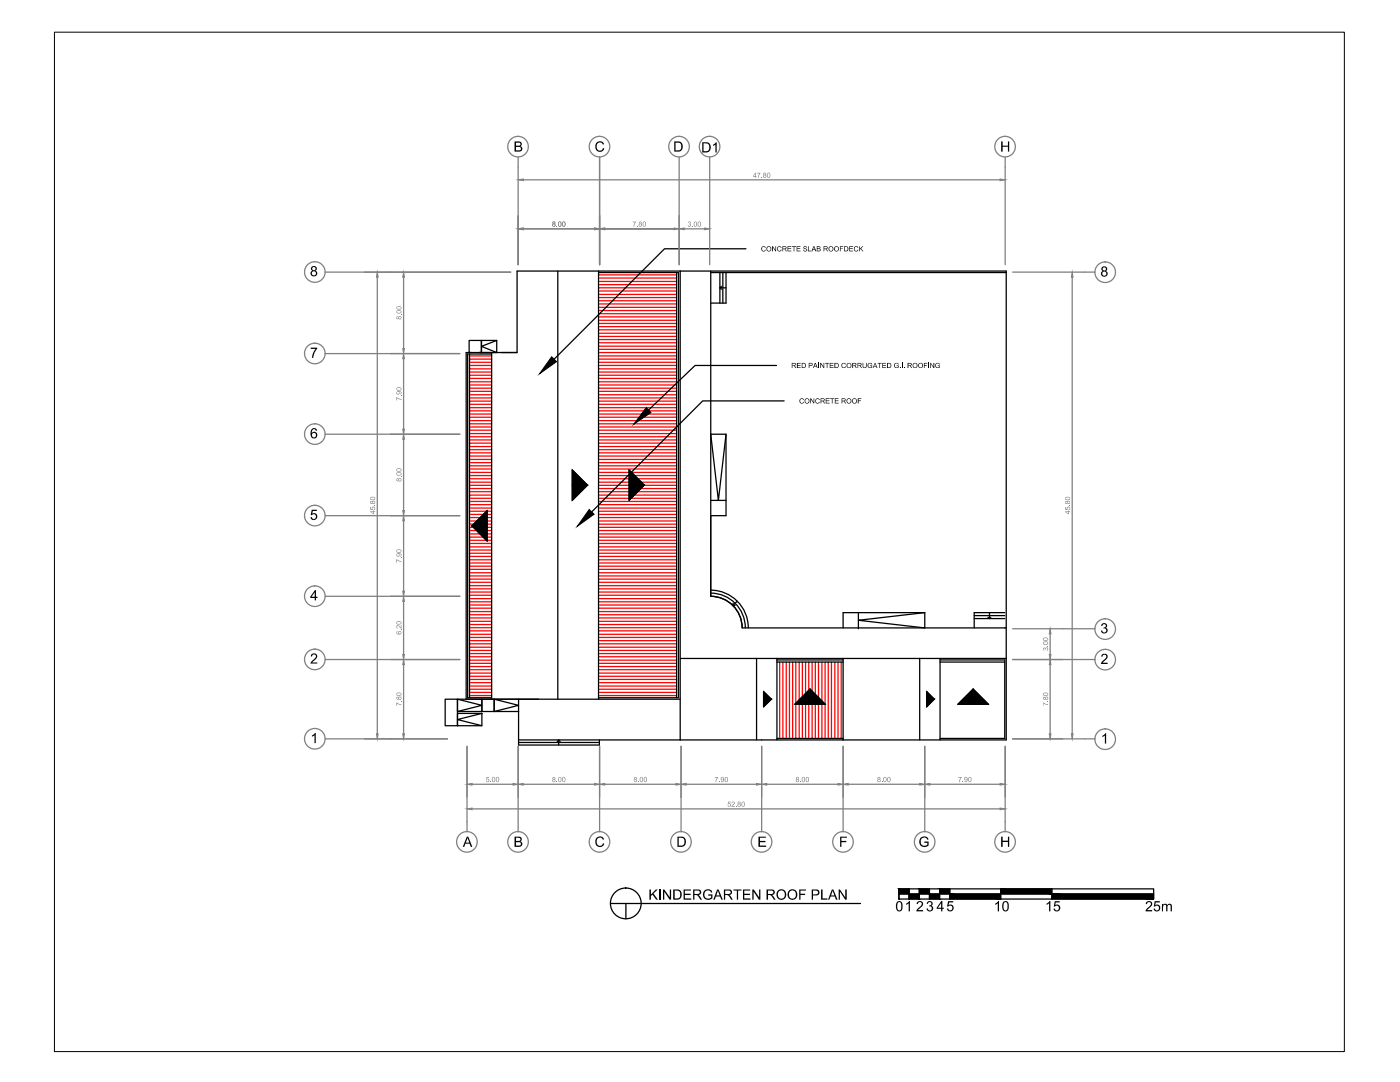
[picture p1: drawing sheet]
<svg xmlns="http://www.w3.org/2000/svg" width="279mm" height="216mm" viewBox="0 0 279 216" stroke-linecap="round" stroke-linejoin="round" font-family="sans-serif">
<!-- layer: WALL -->
<g fill="none" stroke="#000" stroke-width=".25">
<path d="M111.3 54.1v85.4M119.5 54.4h15.9v84.8h-15.9M119.5 54.1v85.4M135 54.4v84.8M135.7 54.1v93.5M141.8 54.1v64.9a6.3 6.3 0 0 1 6.3 6.3h52.7M141.8 54.4h59M143.7 54.4v6.1M143.7 57.4l.3 .3M144 57.1l-.3 .3h1.2M144.3 54.4v6.1M144.9 54.4v6.1h-3.1"/>
<path d="M148.9 49.6h-16.3l-22 22.1M93.7 70.6v68.6M94.1 70.3h-1.1v69.2h42.7M96.1 70.3v-2.4h3v2.4h-5.5v-2.4h2.5v2.4h-.4h7.5v-16.2h97.6v93.5h-32.5M98.1 70.6h-4.8v68.6h4.8M98.1 70.3v69.2M99.1 67.9l-3 1.2 3 1.2M100 70.3h3.2M155 72.9h-16.3l-9.3 8.9M156.5 80h-16.3l-22.1 22.1M114.2 93.8l3 3-3 3.1zM125.5 93.8l3.1 3-3.1 3.1z"/>
<path d="M141.8 86.6h3.1l-1.5 13.3zM141.8 99.9h3.1M144.9 86.6v16.3h-3.1M94.2 104.9l3-3v6.1zM141.8 118.3a6.9 6.9 0 0 1 6.9 7M141.8 117.8a7.5 7.5 0 0 1 7.5 7.5M147.1 120l-.8 .8v-.4M135.7 131.4h65.1M146.3 120.8h.4M151 131.4v16.2M152.4 138l1.6 1.5-1.6 1.5zM155.1 131.7h13.2"/>
<path d="M155.1 132.1h13.2M155.1 131.4v16.2M168.3 131.4v16.2M171.3 123.8l13.3-1.6v3.1zM171.3 122.2v3.3M183.5 131.4v16.2M184.6 122.2h-16.3v3.1M184.9 138l1.6 1.5-1.6 1.5zM187.6 131.7h12.9v15.6h-12.9M187.6 132.1h12.9M187.6 131.4v16.2M194.4 122.8h6.1"/>
<path d="M194.4 123.4h6.1M197.2 123.2l.3 .2M197.5 122.2v1.2l.2-.2M200.5 122.2h-6.1v3.1M103.5 147.6h64.8M103.5 148.2h16.1M103.5 142v6.7h16.1v-1.1M111.2 147.9l.3-.3 .3 .3M111.5 147.6v1.1M155.1 147.3h13.2M158.6 140.5l3.1-3 3 3zM191.2 140.5l3-3 3.1 3z"/>
</g>
<g fill="none" stroke="#f00" stroke-width=".25">
<path d="M119.5 59.4h15.5M119.5 58.7h15.5M119.5 58.1h15.5M119.5 57.4h15.5M119.5 56.8h15.5M119.5 56.2h15.5M119.5 55.5h15.5M119.5 54.8h15.5M93.7 79.4h4.4M93.7 78.8h4.4M93.7 78.1h4.4M93.7 77.5h4.4"/>
<path d="M93.7 76.8h4.4M93.7 76.2h4.4M93.7 75.5h4.4M93.7 74.9h4.4M93.7 74.2h4.4M93.7 73.6h4.4M93.7 72.9h4.4M93.7 72.3h4.4M93.7 71.7h4.4M93.7 71h4.4M119.5 79.4h15.5M119.5 78.8h15.5"/>
<path d="M119.5 78.1h15.5M119.5 77.5h15.5M119.5 76.8h15.5M119.5 76.2h15.5M119.5 75.5h15.5M119.5 74.9h15.5M119.5 74.2h15.5M119.5 73.6h15.5M119.5 72.9h15.5M119.5 72.3h15.5M119.5 71.7h15.5M119.5 71h15.5"/>
<path d="M119.5 70.3h15.5M119.5 69.7h15.5M119.5 69.1h15.5M119.5 68.4h15.5M119.5 67.8h15.5M119.5 67.1h15.5M119.5 66.5h15.5M119.5 65.8h15.5M119.5 65.2h15.5M119.5 64.5h15.5M119.5 63.9h15.5M119.5 63.2h15.5"/>
<path d="M119.5 62.6h15.5M119.5 62h15.5M119.5 61.3h15.5M119.5 60.6h15.5M119.5 60h15.5M93.7 99.4h4.4M93.7 98.8h4.4M93.7 98.1h4.4M93.7 97.5h4.4M93.7 96.8h4.4M93.7 96.2h4.4M93.7 95.5h4.4"/>
<path d="M93.7 94.9h4.4M93.7 94.3h4.4M93.7 93.6h4.4M93.7 92.9h4.4M93.7 92.3h4.4M93.7 91.7h4.4M93.7 91h4.4M93.7 90.4h4.4M93.7 89.7h4.4M93.7 89.1h4.4M93.7 88.4h4.4M93.7 87.8h4.4"/>
<path d="M93.7 87.2h4.4M93.7 86.5h4.4M93.7 85.8h4.4M93.7 85.2h4.4M93.7 84.6h4.4M93.7 83.9h4.4M93.7 83.3h4.4M93.7 82.6h4.4M93.7 82h4.4M93.7 81.4h4.4M93.7 80.7h4.4M93.7 80h4.4"/>
<path d="M119.5 99.4h15.5M119.5 98.8h15.5M119.5 98.1h15.5M119.5 97.5h15.5M119.5 96.8h15.5M119.5 96.2h15.5M119.5 95.5h15.5M119.5 94.9h15.5M119.5 94.3h15.5M119.5 93.6h15.5M119.5 92.9h15.5M119.5 92.3h15.5"/>
<path d="M119.5 91.7h15.5M119.5 91h15.5M119.5 90.4h15.5M119.5 89.7h15.5M119.5 89.1h15.5M119.5 88.4h15.5M119.5 87.8h15.5M119.5 87.2h15.5M119.5 86.5h15.5M119.5 85.8h15.5M119.5 85.2h15.5M119.5 84.6h15.5"/>
<path d="M119.5 83.9h15.5M119.5 83.3h15.5M119.5 82.6h15.5M119.5 82h15.5M119.5 81.4h15.5M119.5 80.7h15.5M119.5 80h15.5M93.7 119.5h4.4M93.7 118.8h4.4M93.7 118.1h4.4M93.7 117.5h4.4M93.7 116.9h4.4"/>
<path d="M93.7 116.2h4.4M93.7 115.6h4.4M93.7 114.9h4.4M93.7 114.3h4.4M93.7 113.6h4.4M93.7 113h4.4M93.7 112.3h4.4M93.7 111.7h4.4M93.7 111h4.4M93.7 110.4h4.4M93.7 109.8h4.4M93.7 109.1h4.4"/>
<path d="M93.7 108.4h4.4M93.7 107.8h4.4M93.7 107.2h4.4M93.7 106.5h4.4M93.7 105.9h4.4M93.7 105.2h4.4M93.7 104.6h4.4M93.7 104h4.4M93.7 103.3h4.4M93.7 102.6h4.4M93.7 102h4.4M93.7 101.4h4.4"/>
<path d="M93.7 100.7h4.4M93.7 100.1h4.4M119.5 119.5h15.5M119.5 118.8h15.5M119.5 118.1h15.5M119.5 117.5h15.5M119.5 116.9h15.5M119.5 116.2h15.5M119.5 115.6h15.5M119.5 114.9h15.5M119.5 114.3h15.5M119.5 113.6h15.5"/>
<path d="M119.5 113h15.5M119.5 112.3h15.5M119.5 111.7h15.5M119.5 111h15.5M119.5 110.4h15.5M119.5 109.8h15.5M119.5 109.1h15.5M119.5 108.4h15.5M119.5 107.8h15.5M119.5 107.2h15.5M119.5 106.5h15.5M119.5 105.9h15.5"/>
<path d="M119.5 105.2h15.5M119.5 104.6h15.5M119.5 104h15.5M119.5 103.3h15.5M119.5 102.6h15.5M119.5 102h15.5M119.5 101.4h15.5M119.5 100.7h15.5M119.5 100.1h15.5M93.7 138.8h4.4M93.7 138.2h4.4M93.7 137.5h4.4"/>
<path d="M93.7 136.9h4.4M93.7 136.2h4.4M93.7 135.6h4.4M93.7 134.9h4.4M93.7 134.3h4.4M93.7 133.6h4.4M93.7 133h4.4M93.7 132.4h4.4M93.7 131.7h4.4M93.7 131h4.4M93.7 130.4h4.4M93.7 129.8h4.4"/>
<path d="M93.7 129.1h4.4M93.7 128.5h4.4M93.7 127.8h4.4M93.7 127.2h4.4M93.7 126.6h4.4M93.7 125.9h4.4M93.7 125.3h4.4M93.7 124.6h4.4M93.7 124h4.4M93.7 123.3h4.4M93.7 122.7h4.4M93.7 122h4.4"/>
<path d="M93.7 121.4h4.4M93.7 120.7h4.4M93.7 120.1h4.4M119.5 138.8h15.5M119.5 138.2h15.5M119.5 137.5h15.5M119.5 136.9h15.5M119.5 136.2h15.5M119.5 135.6h15.5M119.5 134.9h15.5M119.5 134.3h15.5M119.5 133.6h15.5"/>
<path d="M119.5 133h15.5M119.5 132.4h15.5M119.5 131.7h15.5M119.5 131h15.5M119.5 130.4h15.5M119.5 129.8h15.5M119.5 129.1h15.5M119.5 128.5h15.5M119.5 127.8h15.5M119.5 127.2h15.5M119.5 126.6h15.5M119.5 125.9h15.5"/>
<path d="M119.5 125.3h15.5M119.5 124.6h15.5M119.5 124h15.5M119.5 123.3h15.5M119.5 122.7h15.5M119.5 122h15.5M119.5 121.4h15.5M119.5 120.7h15.5M119.5 120.1h15.5M155.6 132.1v15.2M156.2 132.1v15.2M156.9 132.1v15.2"/>
<path d="M157.6 132.1v15.2M158.2 132.1v15.2M158.8 132.1v15.2M159.5 132.1v15.2M160.1 132.1v15.2M160.8 132.1v15.2M161.4 132.1v15.2M162.1 132.1v15.2M162.7 132.1v15.2M163.4 132.1v15.2M164 132.1v15.2M164.7 132.1v15.2"/>
<path d="M165.3 132.1v15.2M165.9 132.1v15.2M166.6 132.1v15.2M167.2 132.1v15.2M167.9 132.1v15.2"/>
</g>
<!-- layer: 0 -->
<path d="M88.8 139.5h2.5v5.3h-2.5zM91.3 139.5h4.9v2.5h-4.9zM91.3 139.5l4.9 1.2-4.9 1.3M96.2 139.5h2.4v2.5h-2.4zM98.6 139.5h4.9v2.5h-4.9zM98.6 139.5l4.9 1.2-4.9 1.3M91.3 142.4h4.9v2.4h-4.9zM96.2 142.4l-4.9 1.2 4.9 1.2" fill="none" stroke="#000" stroke-width=".25"/>
<!-- layer: WALL -->
<g fill="#000" stroke="#000" stroke-width=".2">
<path d="M110.1 71.2l1 1-3.4 2.4zM129 81.3l.9 1-3.4 2.4zM117.6 101.7l1 .9-3.4 2.4zM158.6 140.5l3.1-3 3 3zM191.2 140.5l3-3 3.1 3z"/>
<path d="M114.2 93.8v3h3zM114.2 96.8h3l-3 3.1z"/>
<path d="M125.5 93.8v3h3.1zM125.5 96.8h3.1l-3.1 3.1z"/>
<path d="M94.2 104.9h3v-3zM94.2 104.9h3v3.1z"/>
<path d="M152.4 138v1.5h1.6zM152.4 139.5h1.6l-1.6 1.5z"/>
<path d="M184.9 138v1.5h1.6zM184.9 139.5h1.6l-1.6 1.5z"/>
</g>
<g fill="#000">
<path d="M152.1 49.2l.5-.1 .2 .3-.1 .1a.37 .37 0 0 0-.5-.1 .37 .37 0 0 0-.1 .5 .37 .37 0 0 0 .5 .1l.1-.2 .2 .1-.4 .3-.5-.2-.1-.5zM154.1 49.1h.1l.6 .8v-.8h.1v1.1l-.7-.9v.9h-.1zM155.1 49.3l.5-.2a.22 .22 0 0 1 .3 .1 .22 .22 0 0 1 0 .3l-.2-.2-.4 .1-.1 .4 .2 .2a.25 .25 0 0 0 .3 .1 .25 .25 0 0 0 .1-.2l.1-.1a.26 .26 0 0 1-.1 .3 .26 .26 0 0 1-.3 .1l-.4-.3zM157.2 49.1h.7v.2h-.6v.3h.6v.1h-.6v.3h.6v.2h-.7zM158.1 49.1h.8v.2h-.4v.9h-.1v-.9h-.3zM159 49.1h.8v.2h-.7v.3h.6v.1h-.6v.3h.7v.2h-.8zM160.4 49.2l.5-.1 .2 .3-.2-.1a.2 .2 0 0 0-.2-.1 .2 .2 0 0 0-.2 .2 .2 .2 0 0 0 .2 .2h.2a.35 .35 0 0 1 0 .6 .35 .35 0 0 1-.5-.1l-.1-.2 .1-.1 .2 .2a.2 .2 0 0 0 .3 0 .2 .2 0 0 0-.2-.3 .29 .29 0 0 1-.3-.1 .29 .29 0 0 1 0-.4zM161.3 49.1h.1v.9h.5v.2h-.6zM167.6 49.1h.7v.2h-.5v.3h.4l-.4 .1v.5h-.2zM169.5 49.1h.8v.2h-.7v.3h.6v.1h-.6v.3h.7v.2h-.8zM170.5 49.2l.6-.1 .2 .2-.2 .2a.36 .36 0 0 0-.5 0 .36 .36 0 0 0 .2 .5l.2 .1 .2-.3 .1 .1-.2 .3h-.5l-.2-.3zM171.5 49.1h.1v.5l.5-.5h.2l-.4 .5 .4 .6h-.2l-.3-.6-.2 .2v.4h-.1z"/>
<path d="M159 72.4h.8v.1h-.6v.3h.6v.2h-.6v.3h.6v.1h-.8zM163.4 72.4h.1v1h-.1zM163.7 72.4h.2l.5 .8v-.8h.1v1l-.7-.8v.8h-.1zM164.7 72.4h.8v.1h-.4v.9h-.1v-.9h-.3zM165.6 72.4h.8v.1h-.7v.3h.6v.2h-.6v.3h.7v.1h-.8zM168 72.6l.2-.2 .5 .1 .1 .2-.5-.2-.3 .3 .1 .4 .2 .1 .5-.2-.1 .3h-.5l-.2-.1zM172.2 72.4h.1v.7a.28 .28 0 0 0 .3 .3 .28 .28 0 0 0 .2-.4v-.6h.2l-.1 .9-.6 .1-.1-.2zM173.2 72.6l.2-.2h.4l.3 .3h-.2a.36 .36 0 0 0-.6 .2 .36 .36 0 0 0 .5 .4l.1-.2h-.3v-.2h.5v.4l-.2 .1h-.4l-.3-.1zM175.2 72.4h.8v.1h-.4v.9h-.1v-.9h-.3zM176.1 72.4h.7v.1h-.6v.3h.6v.2h-.6v.3h.7v.1h-.8zM178.5 72.6l.2-.2 .5 .1 .2 .2-.6-.2-.2 .1-.1 .4 .2 .3h.3h.2v-.2h-.3v-.2h.5v.4l-.2 .1h-.6l-.2-.3zM179.6 73.3l.1 .1z"/>
<path d="M180 72.4h.1v1h-.1zM180.4 73.3h.1v.1h-.1zM184.4 72.4h.7v.1h-.6v.3h.5v.2h-.5v.4h-.1zM185.3 72.4h.1v1h-.1zM185.7 72.4l.6 .8v-.8h.2v1h-.2l-.5-.8v.8h-.1zM186.7 72.6l.4-.2a.23 .23 0 0 1 .3 .1 .23 .23 0 0 1 0 .3l-.2-.3-.4 .1v.4l.2 .3 .4-.1v-.1h-.3v-.2h.5l-.1 .4-.6 .1-.3-.3zM159.7 79.6l.5-.1 .2 .2-.1 .1a.3 .3 0 0 0-.4-.2 .3 .3 0 0 0-.2 .4 .3 .3 0 0 0 .2 .4 .3 .3 0 0 0 .4-.2l.1 .1-.2 .2-.5-.1-.2-.3zM161.7 79.5h.2l.5 .8v-.8h.1v1l-.7-.8v.8h-.1zM162.8 79.7l.2-.2h.4l.2 .3h-.2v-.2a.39 .39 0 0 0-.6 .4 .39 .39 0 0 0 .6 .2h.2l-.2 .3h-.5l-.2-.3zM164.8 79.5h.8v.1h-.7v.3h.6v.1h-.6v.4h.7v.1h-.8zM165.7 79.5h.8v.1h-.4v.9h-.1v-.9h-.3zM166.6 79.5h.7v.1h-.6v.3h.6v.1h-.6v.4h.7v.1h-.8z"/>
<path d="M171.2 79.5h.7v.1h-.5v.3h.4v.1h-.4v.5h-.2z"/>
<path d="M152.9 49.7a.55 .55 0 0 1 1.1 0 .55 .55 0 0 1-1.1 0zM153.3 49.3l-.2 .2v.4l.2 .2h.3l.2-.2v-.4l-.2-.2z"/>
<path d="M156.2 49.1h.4a.28 .28 0 0 1 .4 .3 .28 .28 0 0 1-.3 .3l.3 .5h-.1l-.3-.5h-.3v.5h-.1zM156.3 49.3v.3h.3a.18 .18 0 0 0 .2-.1 .18 .18 0 0 0-.2-.2z"/>
<path d="M162.3 49.1h.2l.4 1.1h-.1l-.2-.3h-.4l-.1 .3h-.1zM162.4 49.3l-.2 .4h.4z"/>
<path d="M163 49.1h.4a.28 .28 0 0 1 .3 .2 .28 .28 0 0 1-.1 .3h.1a.3 .3 0 0 1 0 .4 .3 .3 0 0 1-.3 .2h-.4zM163.1 49.3v.3h.3a.17 .17 0 0 0 .2-.2 .17 .17 0 0 0-.2-.1zM163.1 49.7v.3h.3a.18 .18 0 0 0 .2-.1 .18 .18 0 0 0-.2-.2z"/>
<path d="M164.4 49.1h.4a.28 .28 0 0 1 .4 .3 .28 .28 0 0 1-.3 .3l.4 .5h-.2l-.3-.5h-.3v.5h-.1zM164.5 49.3v.3h.3a.18 .18 0 0 0 .2-.1 .18 .18 0 0 0-.2-.2z"/>
<path d="M165.3 49.6a.55 .55 0 0 1 1.1 0 .55 .55 0 0 1-1.1 0zM165.5 49.7a.4 .4 0 0 0 .8 0 .4 .4 0 0 0-.8 0z"/>
<path d="M166.4 49.7a.55 .55 0 0 1 1.1 0 .55 .55 0 0 1-1.1 0zM166.6 49.6a.4 .4 0 0 0 .8 0 .4 .4 0 0 0-.8 0z"/>
<path d="M168.5 49.1h.4l.3 .2 .1 .5-.1 .3-.7 .1zM168.6 49.3v.7h.3a.39 .39 0 0 0 .3-.4 .39 .39 0 0 0-.4-.3z"/>
<path d="M158 72.4h.6a.28 .28 0 0 1 .2 .3 .28 .28 0 0 1-.2 .3l.3 .4h-.2l-.3-.4h-.3v.4h-.1zM158.1 72.5v.4h.3a.18 .18 0 0 0 .3-.2 .18 .18 0 0 0-.2-.2z"/>
<path d="M160 72.4h.6l.2 .2 .1 .4-.3 .4h-.6zM160.1 72.5v.8h.2a.38 .38 0 0 0 .4-.4 .38 .38 0 0 0-.4-.4z"/>
<path d="M161.4 72.4h.6l.2 .3-.2 .3h-.5v.4h-.1zM161.5 72.5v.4h.3a.17 .17 0 0 0 .2-.2 .17 .17 0 0 0-.2-.2z"/>
<path d="M162.6 72.4h.2l.4 1-.3-.3h-.4l-.3 .3zM162.7 72.5l-.2 .5h.4z"/>
<path d="M166.5 72.4l.8 .1 .1 .6-.2 .3h-.7zM166.7 72.5v.8h.2a.38 .38 0 0 0 .3-.4 .38 .38 0 0 0-.3-.4z"/>
<path d="M168.9 72.9a.55 .55 0 0 1 1.1 0 .55 .55 0 0 1-1.1 0zM169.1 72.9a.4 .4 0 0 0 .8 0 .4 .4 0 0 0-.8 0z"/>
<path d="M170.1 72.4h.5a.28 .28 0 0 1 .3 .3 .28 .28 0 0 1-.3 .3l.4 .4h-.2l-.3-.4h-.2v.4h-.2zM170.3 72.5v.4h.2a.18 .18 0 0 0 .3-.2 .18 .18 0 0 0-.3-.2z"/>
<path d="M171.1 72.4h.5a.28 .28 0 0 1 .3 .2 .28 .28 0 0 1-.3 .4l.4 .4h-.1l-.4-.4h-.2v.4h-.2zM171.3 72.5v.4h.3a.18 .18 0 0 0 .2-.2 .18 .18 0 0 0-.2-.2z"/>
<path d="M174.6 72.4h.1l.4 1h-.2v-.3h-.5l-.2 .3zM174.6 72.5l-.2 .5h.4z"/>
<path d="M177 72.4l.8 .1 .1 .6-.2 .3h-.7zM177.2 72.5v.8h.5v-.3a.32 .32 0 0 0-.3-.5z"/>
<path d="M181.1 72.4h.5a.28 .28 0 0 1 .4 .3 .28 .28 0 0 1-.3 .3l.4 .4h-.2l-.4-.4h-.2v.4h-.2zM181.3 72.5v.4h.3a.18 .18 0 0 0 .2-.2 .18 .18 0 0 0-.2-.2z"/>
<path d="M182.1 72.9a.5 .5 0 0 1 1 0 .5 .5 0 0 1-1 0zM182.3 72.9a.39 .39 0 0 0 .7 0 .39 .39 0 0 0-.7 0z"/>
<path d="M183.2 72.9a.55 .55 0 0 1 1.1 0 .55 .55 0 0 1-1.1 0zM183.5 72.6l-.1 .6 .2 .1h.3l.2-.2-.1-.5-.2-.1z"/>
<path d="M160.6 80a.52 .52 0 0 1 1 0 .52 .52 0 0 1-1 0zM160.7 80a.4 .4 0 0 0 .8 0 .4 .4 0 0 0-.8 0z"/>
<path d="M163.8 79.5h.6a.26 .26 0 0 1 .2 .3 .26 .26 0 0 1-.3 .2l.4 .5h-.2l-.3-.4h-.3v.4h-.1zM163.9 79.6v.4h.3a.18 .18 0 0 0 .2-.2 .18 .18 0 0 0-.2-.2z"/>
<path d="M168 79.5h.4a.28 .28 0 0 1 .4 .2 .28 .28 0 0 1-.3 .3l.4 .5h-.2l-.3-.4h-.3v.4h-.1zM168.1 79.6v.4h.3a.18 .18 0 0 0 .2-.2 .18 .18 0 0 0-.2-.2z"/>
<path d="M168.9 80a.55 .55 0 0 1 1.1 0 .55 .55 0 0 1-1.1 0zM169.1 80a.38 .38 0 0 0 .7 0 .38 .38 0 0 0-.7 0z"/>
<path d="M170 80a.55 .55 0 0 1 1.1 0 .55 .55 0 0 1-1.1 0zM170.2 80a.38 .38 0 0 0 .7 0 .38 .38 0 0 0-.7 0z"/>
</g>
<!-- layer: DIM -->
<path d="M120.7 45.7h13.8M135.5 43.1v9.7M136.6 45.7h4M141.6 43.1v9.7" fill="none" stroke="#808080" stroke-width=".25"/>
<g fill="#808080" stroke="#808080" stroke-width=".2">
<path d="M134.5 45.5l1 .2-1 .1z"/>
<path d="M135.5 45.7l1.1-.2v.3z"/>
<path d="M140.6 45.5l1 .2-1 .1z"/>
</g>
<g fill="#808080">
<path d="M137.3 44.3l.4-.1a.28 .28 0 0 1 .2 .2 .28 .28 0 0 1-.2 .3l.2 .1a.31 .31 0 0 1-.2 .4 .31 .31 0 0 1-.4-.3h.1a.21 .21 0 0 0 .3 .2 .21 .21 0 0 0 .1-.3 .21 .21 0 0 0-.3-.1 .22 .22 0 0 0 .2-.1 .22 .22 0 0 0-.1-.3l-.3 .2z"/>
<path d="M138.1 45.1h.1v.1h-.1z"/>
<path d="M138.5 44.4a.44 .44 0 0 1 .6 0 .44 .44 0 0 1 0 .6l-.2 .2-.4-.1zM138.7 44.3l-.1 .3a.25 .25 0 0 0 0 .4 .25 .25 0 0 0 .4-.1v-.1a.3 .3 0 0 0 0-.4 .3 .3 0 0 0-.3-.1z"/>
<path d="M139.3 44.3l.3-.1 .3 .2v.5l-.2 .3a.48 .48 0 0 1-.5-.3 .48 .48 0 0 1 .1-.5zM139.5 44.3l-.2 .4a.23 .23 0 0 0 .1 .3 .23 .23 0 0 0 .3-.1l.1-.4z"/>
</g>
<path d="M78 54.3h23.9M80.5 55.3v14.2M78 70.6h13.8" fill="none" stroke="#808080" stroke-width=".25"/>
<g fill="#808080" stroke="#808080" stroke-width=".2">
<path d="M80.5 54.3l.2 1h-.3z"/>
<path d="M80.4 69.5h.3l-.2 1.1z"/>
</g>
<g fill="#808080">
<path d="M80 62.7h.1v.2h-.1z"/>
<path d="M79.1 63.2l.3-.1 .2 .2 .3-.2 .2 .2v.2a.26 .26 0 0 1-.3 .2 .26 .26 0 0 1-.2-.2l-.1 .1a.27 .27 0 0 1-.4 0 .27 .27 0 0 1 0-.4zM79.2 63.4a.17 .17 0 0 0 .3 0 .17 .17 0 0 0-.3 0zM79.6 63.4a.21 .21 0 0 0 .4 0 .21 .21 0 0 0-.4 0z"/>
<path d="M79.1 62l.7-.1a.34 .34 0 0 1 .3 .4 .34 .34 0 0 1-.5 .3l-.2-.1a.29 .29 0 0 1-.3-.2 .29 .29 0 0 1 0-.3zM79.2 62.1a.35 .35 0 0 0 .2 .3 .35 .35 0 0 0 .4 0 .2 .2 0 0 0 .2-.2 .2 .2 0 0 0-.3-.2z"/>
<path d="M79.1 61.3l.2-.2h.6l.2 .1v.3l-.2 .3h-.6l-.2-.2zM79.3 61.2a.3 .3 0 0 0 .1 .4 .3 .3 0 0 0 .4 0 .24 .24 0 0 0 .1-.3 .24 .24 0 0 0-.4-.1z"/>
</g>
<path d="M78 70.6h13.8M80.5 71.6v14M78 86.6h13.8" fill="none" stroke="#808080" stroke-width=".25"/>
<g fill="#808080" stroke="#808080" stroke-width=".2">
<path d="M80.4 85.6h.3l-.2 1z"/>
<path d="M80.5 70.6l.2 1h-.3z"/>
</g>
<g fill="#808080">
<path d="M79.1 79.2l1 .4v.2l-.5-.1-.4-.3v.5h-.1z"/>
<path d="M80 78.9h.1v.2h-.1z"/>
<path d="M79.1 78.3l.3-.3 .5 .1 .2 .2a.28 .28 0 0 1 0 .3 .28 .28 0 0 1-.2 .1l.1-.3-.3-.2a.33 .33 0 0 1-.3 .5 .33 .33 0 0 1-.3-.4zM79.2 78.4a.2 .2 0 0 0 .4 0 .2 .2 0 0 0-.4 0z"/>
<path d="M79.1 77.5l.3-.2h.5a.38 .38 0 0 1 .1 .6 .38 .38 0 0 1-.6 0 .33 .33 0 0 1-.3-.4zM79.3 77.5a.3 .3 0 0 0 .1 .3 .3 .3 0 0 0 .3 0 .24 .24 0 0 0 .3-.3 .24 .24 0 0 0-.4-.1z"/>
</g>
<path d="M78 86.6h13.8M80.5 87.7v14.2M78 102.9h13.8" fill="none" stroke="#808080" stroke-width=".25"/>
<g fill="#808080" stroke="#808080" stroke-width=".2">
<path d="M80.5 86.6l.2 1.1h-.3z"/>
<path d="M80.4 101.9h.3l-.2 1z"/>
</g>
<g fill="#808080">
<path d="M80 95.1h.1v.1h-.1z"/>
<path d="M79.1 95.6l.3-.2 .2 .2 .3-.2 .2 .2v.3a.26 .26 0 0 1-.3 .2 .26 .26 0 0 1-.2-.2h-.1a.27 .27 0 0 1-.4 .1 .27 .27 0 0 1 0-.4zM79.2 95.7a.17 .17 0 0 0 .3 0 .17 .17 0 0 0-.3 0zM79.6 95.7a.21 .21 0 0 0 .4 0 .21 .21 0 0 0-.4 0z"/>
<path d="M79.1 94.3h.7a.34 .34 0 0 1 .3 .4 .34 .34 0 0 1-.5 .2h-.2a.29 .29 0 0 1-.3-.2 .29 .29 0 0 1 0-.4zM79.2 94.4a.35 .35 0 0 0 .2 .4 .35 .35 0 0 0 .4 0 .2 .2 0 0 0 .2-.3 .2 .2 0 0 0-.3-.1z"/>
<path d="M79.1 93.6l.3-.1h.5l.2 .1v.3l-.2 .2h-.6l-.2-.2zM79.3 93.6a.3 .3 0 0 0 .1 .4 .3 .3 0 0 0 .4 0 .24 .24 0 0 0 .1-.4 .24 .24 0 0 0-.4 0z"/>
</g>
<path d="M78 102.9h13.8M78 119h13.8M80.5 103.9v14.1" fill="none" stroke="#808080" stroke-width=".25"/>
<g fill="#808080" stroke="#808080" stroke-width=".2">
<path d="M80.5 102.9l.2 1h-.3z"/>
<path d="M80.4 118h.3l-.2 1z"/>
</g>
<g fill="#808080">
<path d="M79.1 111.6l1 .4v.1l-.5-.1-.4-.3v.6h-.1z"/>
<path d="M80 111.2h.1v.2h-.1z"/>
<path d="M79.1 110.6l.3-.2h.5l.2 .2a.28 .28 0 0 1 0 .3 .28 .28 0 0 1-.2 .2l.1-.4-.3-.1a.33 .33 0 0 1-.3 .5 .33 .33 0 0 1-.3-.5zM79.2 110.8a.2 .2 0 0 0 .4 0 .2 .2 0 0 0-.4 0z"/>
<path d="M79.1 109.8l.3-.2 .5 .1a.38 .38 0 0 1 .1 .5 .38 .38 0 0 1-.6 .1 .33 .33 0 0 1-.3-.5zM79.3 109.8a.3 .3 0 0 0 .1 .4 .3 .3 0 0 0 .3-.1 .24 .24 0 0 0 .3-.3 .24 .24 0 0 0-.4 0z"/>
</g>
<path d="M78 119h13.8M78 131.6h13.8M80.5 120v10.6" fill="none" stroke="#808080" stroke-width=".25"/>
<g fill="#808080" stroke="#808080" stroke-width=".2">
<path d="M80.4 130.6h.3l-.2 1z"/>
<path d="M80.5 119l.2 1h-.3z"/>
</g>
<g fill="#808080">
<path d="M80 125.6h.1v.1h-.1z"/>
<path d="M79.1 124.8l.3-.1 .6 .6v-.6h.1v.7l-.5-.4a.22 .22 0 0 0-.3-.1 .22 .22 0 0 0-.1 .3l.2 .2a.34 .34 0 0 1-.3-.6z"/>
<path d="M79.1 126.1l.2-.2 .1 .2a.24 .24 0 0 0-.2 .3 .24 .24 0 0 0 .4 .1 .33 .33 0 0 1 .1-.5 .33 .33 0 0 1 .5 .3 .33 .33 0 0 1-.5 .3h-.3a.34 .34 0 0 1-.3-.5zM79.6 126.2a.21 .21 0 0 0 .4 0 .21 .21 0 0 0-.4 0z"/>
<path d="M79.1 124.1l.4-.2 .4 .1a.37 .37 0 0 1 .1 .6 .37 .37 0 0 1-.5 0h-.1a.29 .29 0 0 1-.3-.2 .29 .29 0 0 1 0-.3zM79.2 124.1a.36 .36 0 0 0 .2 .4 .36 .36 0 0 0 .5-.1 .2 .2 0 0 0 .1-.2 .2 .2 0 0 0-.3-.1z"/>
</g>
<path d="M78 131.6h13.8M80.5 132.6v13.8M78 147.4h11.3" fill="none" stroke="#808080" stroke-width=".25"/>
<g fill="#808080" stroke="#808080" stroke-width=".2">
<path d="M80.4 146.4h.3l-.2 1z"/>
<path d="M80.5 131.6l.2 1h-.3z"/>
</g>
<g fill="#808080">
<path d="M79.1 140.2l1 .4v.1l-.5-.1-.4-.3v.5h-.1z"/>
<path d="M80 139.9h.1v.1h-.1z"/>
<path d="M79.2 139.1l.4 .1 .2-.2 .3 .1a.33 .33 0 0 1-.1 .5 .33 .33 0 0 1-.5-.1 .28 .28 0 0 1-.4 0 .28 .28 0 0 1 .1-.4zM79.2 139.3a.17 .17 0 0 0 .3 0 .17 .17 0 0 0-.3 0zM79.6 139.3a.21 .21 0 0 0 .4 0 .21 .21 0 0 0-.4 0z"/>
<path d="M79.1 138.4l.3-.2h.4a.37 .37 0 0 1 .3 .5 .37 .37 0 0 1-.6 .2v-.1a.32 .32 0 0 1-.4-.1 .32 .32 0 0 1 0-.3zM79.2 138.4a.31 .31 0 0 0 .2 .4 .31 .31 0 0 0 .3-.1 .22 .22 0 0 0 .3-.2 .22 .22 0 0 0-.3-.2z"/>
</g>
<path d="M93.2 148.9v10.1M94.2 156.5h8.2M103.4 148.9v10.1" fill="none" stroke="#808080" stroke-width=".25"/>
<g fill="#808080" stroke="#808080" stroke-width=".2">
<path d="M93.2 156.5l1-.2v.4z"/>
<path d="M102.4 156.3l1 .2-1 .2z"/>
</g>
<g fill="#808080">
<path d="M97.1 155.1h.5v.1h-.4l-.1 .2a.35 .35 0 0 1 .5 .2 .35 .35 0 0 1-.2 .5 .35 .35 0 0 1-.4-.3h.1a.21 .21 0 0 0 .4 .1 .21 .21 0 0 0 0-.4 .21 .21 0 0 0-.4 .1h-.1z"/>
<path d="M97.9 155.9h.1v.2h-.1z"/>
<path d="M98.2 155.1h.2a.41 .41 0 0 1 .4 .1 .41 .41 0 0 1 0 .4l-.1 .4h-.4l-.1-.3zM98.4 155.1l-.1 .5a.25 .25 0 0 0 .1 .3 .25 .25 0 0 0 .3 0v-.6z"/>
<path d="M99 155.1l.3-.1 .3 .1v.7a.36 .36 0 0 1-.5 .2 .36 .36 0 0 1-.1-.5zM99.2 155.1l-.1 .5a.25 .25 0 0 0 .2 .3 .25 .25 0 0 0 .2-.3v-.4z"/>
</g>
<path d="M103.4 148.9v10.1M104.4 156.5h14.2M119.7 148.9v10.1" fill="none" stroke="#808080" stroke-width=".25"/>
<g fill="#808080" stroke="#808080" stroke-width=".2">
<path d="M103.4 156.5l1-.2v.4z"/>
<path d="M118.6 156.3l1.1 .2-1.1 .2z"/>
</g>
<g fill="#808080">
<path d="M111.1 155.9h.1v.2h-.1z"/>
<path d="M110.3 155.1h.1a.27 .27 0 0 1 .4 .1 .27 .27 0 0 1-.1 .3l.1 .1a.31 .31 0 0 1-.1 .4 .31 .31 0 0 1-.4-.1 .31 .31 0 0 1 .1-.4zM110.4 155.3a.17 .17 0 0 0 .3 0 .17 .17 0 0 0-.3 0zM110.3 155.8a.25 .25 0 0 0 .5 0 .25 .25 0 0 0-.5 0z"/>
<path d="M111.4 155.2h.1a.38 .38 0 0 1 .5 0 .38 .38 0 0 1 0 .5 .36 .36 0 0 1-.5 .3 .36 .36 0 0 1-.1-.6zM111.6 155.1l-.1 .5a.23 .23 0 0 0 .1 .2 .23 .23 0 0 0 .2 .1l.1-.3a.34 .34 0 0 0-.3-.5z"/>
<path d="M112.3 155.1h.1a.41 .41 0 0 1 .4 .1 .41 .41 0 0 1 0 .4l-.1 .4h-.4l-.1-.3zM112.4 155.1l-.1 .6a.22 .22 0 0 0 .3 .2 .22 .22 0 0 0 .1-.3v-.4z"/>
</g>
<path d="M119.7 148.9v10.1M120.7 156.5h14.2M135.9 148.9v10.1" fill="none" stroke="#808080" stroke-width=".25"/>
<g fill="#808080" stroke="#808080" stroke-width=".2">
<path d="M119.7 156.5l1-.2v.4z"/>
<path d="M134.9 156.3l1 .2-1 .2z"/>
</g>
<g fill="#808080">
<path d="M127.3 155.9h.2v.2h-.2z"/>
<path d="M126.5 155.2l.2-.1a.27 .27 0 0 1 .4 0 .27 .27 0 0 1-.2 .4l.1 .1a.3 .3 0 0 1 0 .4 .3 .3 0 0 1-.4 0 .3 .3 0 0 1 .1-.5zM126.6 155.3a.2 .2 0 0 0 .4 0 .2 .2 0 0 0-.4 0zM126.6 155.8a.22 .22 0 0 0 .4 0 .22 .22 0 0 0-.4 0z"/>
<path d="M127.7 155.1l.3-.1 .3 .1v.7a.36 .36 0 0 1-.5 .2 .36 .36 0 0 1-.1-.5zM127.9 155.1l-.1 .5a.21 .21 0 0 0 .1 .3 .21 .21 0 0 0 .3-.2v-.1a.29 .29 0 0 0 0-.3 .29 .29 0 0 0-.3-.2z"/>
<path d="M128.5 155.2h.1a.38 .38 0 0 1 .5 0 .38 .38 0 0 1 0 .5 .36 .36 0 0 1-.5 .3 .36 .36 0 0 1-.1-.6zM128.7 155.1l-.1 .5a.23 .23 0 0 0 0 .2 .23 .23 0 0 0 .3 .1l.1-.3a.34 .34 0 0 0-.3-.5z"/>
</g>
<path d="M135.9 148.9v10.1M136.9 156.5h14.1M152 148.9v10.1" fill="none" stroke="#808080" stroke-width=".25"/>
<g fill="#808080" stroke="#808080" stroke-width=".2">
<path d="M135.9 156.5l1-.2v.4z"/>
<path d="M151 156.3l1 .2-1 .2z"/>
</g>
<g fill="#808080">
<path d="M142.6 155.1h.7l-.4 1h-.1v-.3l.4-.6h-.6z"/>
<path d="M143.5 155.9h.2v.2h-.2z"/>
<path d="M143.9 155.1h.4l.2 .3-.2 .6h-.3l-.2-.1 .2-.1a.2 .2 0 0 0 .2 .1 .2 .2 0 0 0 .1-.2l.1-.1a.33 .33 0 0 1-.5 0 .33 .33 0 0 1 0-.5zM143.9 155.4a.2 .2 0 0 0 .4 0 .2 .2 0 0 0-.4 0z"/>
<path d="M144.7 155.1l.3-.1 .2 .2 .1 .6-.2 .3-.5-.2zM144.9 155.1l-.1 .5a.22 .22 0 0 0 0 .3 .22 .22 0 0 0 .3 0v-.3a.34 .34 0 0 0-.2-.5z"/>
</g>
<path d="M152 148.9v10.1M153 156.5h14.2M168.3 148.9v10.1" fill="none" stroke="#808080" stroke-width=".25"/>
<g fill="#808080" stroke="#808080" stroke-width=".2">
<path d="M152 156.5l1-.2v.4z"/>
<path d="M167.2 156.3l1.1 .2-1.1 .2z"/>
</g>
<g fill="#808080">
<path d="M159.7 155.9h.1v.2h-.1z"/>
<path d="M158.9 155.1l.3-.1 .3 .2-.2 .3 .2 .2v.2l-.5 .1a.29 .29 0 0 1-.2-.2 .29 .29 0 0 1 .2-.3l-.1-.1zM159 155.3a.15 .15 0 0 0 .3 0 .15 .15 0 0 0-.3 0zM158.9 155.8a.25 .25 0 0 0 .5 0 .25 .25 0 0 0-.5 0z"/>
<path d="M160 155.2l.4-.2 .2 .2v.7l-.2 .2-.4-.2zM160.3 155.1l-.2 .5a.23 .23 0 0 0 .2 .3 .23 .23 0 0 0 .2-.3v-.4z"/>
<path d="M160.9 155.1l.2-.1 .3 .3v.5l-.2 .3-.4-.2zM161 155.1l-.1 .5a.25 .25 0 0 0 .1 .3 .25 .25 0 0 0 .3 0 .25 .25 0 0 0 0-.3v-.3z"/>
</g>
<path d="M168.3 148.9v10.1M169.3 156.5h14.2M184.6 148.9v10.1" fill="none" stroke="#808080" stroke-width=".25"/>
<g fill="#808080" stroke="#808080" stroke-width=".2">
<path d="M168.3 156.5l1-.2v.4z"/>
<path d="M183.5 156.3l1.1 .2-1.1 .2z"/>
</g>
<g fill="#808080">
<path d="M176 155.9h.1v.2h-.1z"/>
<path d="M175.2 155.1a.29 .29 0 0 1 .4 0 .29 .29 0 0 1 0 .4l.2 .1-.1 .3-.5 .1a.26 .26 0 0 1-.1-.2 .26 .26 0 0 1 .2-.3l-.2-.2zM175.2 155.3a.2 .2 0 0 0 .4 0 .2 .2 0 0 0-.4 0zM175.2 155.8a.21 .21 0 0 0 .4 0 .21 .21 0 0 0-.4 0z"/>
<path d="M176.3 155.1h.5l.1 .5a.38 .38 0 0 1-.3 .5 .38 .38 0 0 1-.3-.6zM176.5 155.1l-.1 .5a.22 .22 0 0 0 .1 .3 .22 .22 0 0 0 .2 0l.1-.3a.29 .29 0 0 0 0-.3 .29 .29 0 0 0-.3-.2z"/>
<path d="M177.1 155.2l.3-.2 .3 .2v.7l-.2 .2-.4-.2zM177.3 155.1l-.1 .5a.23 .23 0 0 0 .1 .3 .23 .23 0 0 0 .3-.3l-.1-.4z"/>
</g>
<path d="M184.6 148.9v10.1M185.6 156.5h14M200.6 148.9v10.1" fill="none" stroke="#808080" stroke-width=".25"/>
<g fill="#808080" stroke="#808080" stroke-width=".2">
<path d="M184.6 156.5l1-.2v.4z"/>
<path d="M199.6 156.3l1 .2-1 .2z"/>
</g>
<g fill="#808080">
<path d="M191.2 155.1h.7l-.4 1h-.1v-.3l.4-.6h-.6z"/>
<path d="M192.1 155.9h.2v.2h-.2z"/>
<path d="M192.5 155.1l.3-.1 .3 .3-.2 .7h-.3l-.2-.2h.2a.23 .23 0 0 0 .3 .1 .23 .23 0 0 0 .1-.3h-.1a.35 .35 0 0 1-.4 0 .35 .35 0 0 1 0-.5zM192.5 155.4a.25 .25 0 0 0 .5 0 .25 .25 0 0 0-.5 0z"/>
<path d="M193.3 155.2v-.1a.41 .41 0 0 1 .6 .1 .41 .41 0 0 1 0 .5l-.2 .3h-.3l-.2-.2zM193.4 155.1v.5a.25 .25 0 0 0 0 .3 .25 .25 0 0 0 .4 0 .25 .25 0 0 0-.1-.3v-.4z"/>
</g>
<path d="M202.1 131.6h10M209.6 132.6v13.8M202.1 147.4h10" fill="none" stroke="#808080" stroke-width=".25"/>
<g fill="#808080" stroke="#808080" stroke-width=".2">
<path d="M209.4 146.4h.3l-.1 1z"/>
<path d="M209.6 131.6l.1 1h-.3z"/>
</g>
<g fill="#808080">
<path d="M208.2 140.2l1 .4v.1l-.9-.4-.1 .5z"/>
<path d="M209 139.9l.2 .1z"/>
<path d="M208.2 139.1l.2-.1 .2 .2 .3-.2 .2 .1 .1 .3a.29 .29 0 0 1-.3 .3 .29 .29 0 0 1-.3-.2 .27 .27 0 0 1-.4 0 .27 .27 0 0 1 0-.4zM208.3 139.3a.16 .16 0 0 0 .3 0 .16 .16 0 0 0-.3 0zM208.6 139.3a.25 .25 0 0 0 .5 0 .25 .25 0 0 0-.5 0z"/>
<path d="M208.2 138.4l.2-.2h.5l.3 .2v.2l-.2 .2h-.6l-.3-.2zM208.4 138.4v.3h.4a.23 .23 0 0 0 .3-.3 .23 .23 0 0 0-.4-.1z"/>
</g>
<path d="M202.1 131.6h10M202.1 125.5h10M209.6 126.5v4.1" fill="none" stroke="#808080" stroke-width=".25"/>
<g fill="#808080" stroke="#808080" stroke-width=".2">
<path d="M209.4 130.6h.3l-.1 1z"/>
<path d="M209.6 125.5l.1 1h-.3z"/>
</g>
<g fill="#808080">
<path d="M208.2 129.4l.2-.2 .2 .2 .1-.2a.34 .34 0 0 1 .5 .2 .34 .34 0 0 1-.3 .5v-.2a.22 .22 0 0 0 .2-.2 .22 .22 0 0 0-.3-.2 .22 .22 0 0 0-.1 .3h-.1a.17 .17 0 0 0-.1-.2 .17 .17 0 0 0-.3 .1 .17 .17 0 0 0 .2 .2v.1l-.2-.1z"/>
<path d="M209 128.8l.2 .2z"/>
<path d="M208.2 128.2l.2-.2h.5l.3 .2v.2l-.2 .2h-.6l-.3-.2zM208.4 128.2a.31 .31 0 0 0 .1 .3 .31 .31 0 0 0 .4 0 .22 .22 0 0 0 .2-.3 .22 .22 0 0 0-.4-.1z"/>
<path d="M208.2 127.4l.6-.2 .4 .2v.2l-.3 .3h-.5l-.2-.2zM208.4 127.4a.34 .34 0 0 0 .1 .4 .34 .34 0 0 0 .4-.1 .25 .25 0 0 0 .1-.3 .25 .25 0 0 0-.4-.1z"/>
</g>
<path d="M72.8 54.3h29.1M75.3 55.3v91.1M72.8 147.4h16.5" fill="none" stroke="#808080" stroke-width=".25"/>
<g fill="#808080" stroke="#808080" stroke-width=".2">
<path d="M75.3 54.3l.2 1h-.4z"/>
<path d="M75.1 146.4h.4l-.2 1z"/>
</g>
<g fill="#808080">
<path d="M73.9 101.2h.1v.3l.2 .1v-.2a.34 .34 0 0 1 .3-.3 .34 .34 0 0 1 .4 .3 .34 .34 0 0 1-.3 .4v-.2a.21 .21 0 0 0 .1-.3 .21 .21 0 0 0-.3-.1 .21 .21 0 0 0-.1 .3l.1 .3-.5-.1z"/>
<path d="M74.7 100.8h.2v.1h-.2z"/>
<path d="M73.9 102.1h.6v-.2h.1v.2h.3v.1h-.3v.4h-.1zM74 102.2l.5 .3v-.3z"/>
<path d="M73.9 100l.4 .1a.31 .31 0 0 1 .5-.1 .31 .31 0 0 1 0 .5 .31 .31 0 0 1-.5-.1 .29 .29 0 0 1-.4 .1 .29 .29 0 0 1 0-.5zM73.9 100.3a.15 .15 0 0 0 .3 0 .15 .15 0 0 0-.3 0zM74.4 100.2a.22 .22 0 0 0 .4 0 .22 .22 0 0 0-.4 0z"/>
<path d="M73.9 99.3l.3-.2 .6 .2 .1 .3-.2 .2h-.5a.32 .32 0 0 1-.3-.2 .32 .32 0 0 1 0-.3zM74 99.3a.19 .19 0 0 0-.1 .3 .19 .19 0 0 0 .3 0l.3 .1a.25 .25 0 0 0 .2-.3 .25 .25 0 0 0-.4-.1z"/>
</g>
<path d="M103.4 33.3v19.5M104.4 35.9h95.2M200.6 33.3v19.5" fill="none" stroke="#808080" stroke-width=".25"/>
<g fill="#808080" stroke="#808080" stroke-width=".2">
<path d="M103.4 35.9l1-.2v.4z"/>
<path d="M199.6 35.7l1 .2-1 .2z"/>
</g>
<g fill="#808080">
<path d="M151.1 34.5h.7l-.4 1h-.2l.1-.3 .3-.6h-.5z"/>
<path d="M152 35.3l.1 .2z"/>
<path d="M150.7 34.4l.1 .7h.2l-.2 .4h-.1v-.3h-.4zM150.7 34.7l-.3 .4h.3z"/>
<path d="M152.3 34.6l.2-.1a.27 .27 0 0 1 .4 .1 .27 .27 0 0 1-.1 .4h.1v.3l-.2 .2h-.3l-.1-.3 .2-.2zM152.4 34.7a.2 .2 0 0 0 .4 0 .2 .2 0 0 0-.4 0zM152.4 35.2a.2 .2 0 0 0 .4 0 .2 .2 0 0 0-.4 0z"/>
<path d="M153.1 34.6l.4-.2 .2 .3v.5l-.2 .3-.4-.2zM153.3 34.6l-.1 .5a.25 .25 0 0 0 .3 .3 .25 .25 0 0 0 .1-.4v-.1a.22 .22 0 0 0-.1-.3 .22 .22 0 0 0-.2 0z"/>
</g>
<path d="M202.1 54.3h14.4M214 55.3v91.1M202.1 147.4h14.4" fill="none" stroke="#808080" stroke-width=".25"/>
<g fill="#808080" stroke="#808080" stroke-width=".2">
<path d="M214 54.3l.2 1h-.4z"/>
<path d="M213.8 146.4h.4l-.2 1z"/>
</g>
<g fill="#808080">
<path d="M212.5 101.2h.2v.3h.2a.35 .35 0 0 1 .2-.4 .35 .35 0 0 1 .5 .2 .35 .35 0 0 1-.3 .5v-.2a.22 .22 0 0 0 .1-.3 .22 .22 0 0 0-.4 0 .22 .22 0 0 0 .1 .3v.2l-.6-.1z"/>
<path d="M213.4 100.8l.2 .1z"/>
<path d="M212.5 102.1h.7v-.2h.1v.2h.3v.1h-.3v.4h-.1zM212.8 102.2l.4 .3v-.3z"/>
<path d="M212.5 100.1l.2-.1 .3 .1v-.1a.32 .32 0 0 1 .5 0 .32 .32 0 0 1 0 .5 .32 .32 0 0 1-.5-.1 .28 .28 0 0 1-.4 .1 .28 .28 0 0 1-.1-.4zM212.7 100.2a.16 .16 0 0 0 .3 0 .16 .16 0 0 0-.3 0zM213.1 100.2a.22 .22 0 0 0 .4 0 .22 .22 0 0 0-.4 0z"/>
<path d="M212.6 99.3l.7-.1a.35 .35 0 0 1 .2 .4 .35 .35 0 0 1-.5 .2h-.1a.32 .32 0 0 1-.3-.2 .32 .32 0 0 1 0-.3zM212.7 99.3a.34 .34 0 0 0 .2 .4 .34 .34 0 0 0 .4-.1 .25 .25 0 0 0 .1-.3 .25 .25 0 0 0-.4 0z"/>
</g>
<g fill="none" stroke="#808080" stroke-width=".25">
<path d="M93.2 148.9v15M200.6 148.9v15M94.2 161.4h105.4"/>
<circle cx="103.4" cy="29.3" r="2.05"/>
<circle cx="119.6" cy="29.3" r="2.05"/>
<circle cx="135.5" cy="29.3" r="2.05"/>
<circle cx="141.6" cy="29.3" r="2.05"/>
<circle cx="62.8" cy="54.3" r="2.05"/>
<circle cx="62.8" cy="70.5" r="2.05"/>
<circle cx="62.8" cy="86.6" r="2.05"/>
<circle cx="62.8" cy="119" r="2.05"/>
<circle cx="62.8" cy="102.9" r="2.05"/>
<circle cx="62.8" cy="131.6" r="2.05"/>
<circle cx="62.8" cy="147.4" r="2.05"/>
<circle cx="220.6" cy="147.5" r="2.05"/>
<circle cx="93.2" cy="168" r="2.05"/>
</g>
<g fill="#808080" stroke="#808080" stroke-width=".2">
<path d="M93.2 161.4l1-.2v.4z"/>
<path d="M199.6 161.2l1 .2-1 .2z"/>
</g>
<g fill="#808080">
<path d="M145.3 160h.5v.1h-.4v.2a.34 .34 0 0 1 .4 .2 .34 .34 0 0 1-.2 .5 .34 .34 0 0 1-.4-.3h.1a.21 .21 0 0 0 .3 .1 .21 .21 0 0 0 .1-.3 .21 .21 0 0 0-.3 0h-.2z"/>
<path d="M146.1 160h.3a.41 .41 0 0 1 .2 .4 .41 .41 0 0 1-.4 .3v.2h.4v.1h-.6l.4-.6a.2 .2 0 0 0 0-.3 .2 .2 0 0 0-.3 .2h-.1z"/>
<path d="M146.8 160.8h.2v.2h-.2z"/>
<path d="M147.2 160.1l.2-.1a.27 .27 0 0 1 .4 .1 .27 .27 0 0 1-.2 .3l.3 .2-.1 .3-.5 .1-.1-.2v-.2l.1-.2zM147.3 160.2a.2 .2 0 0 0 .4 0 .2 .2 0 0 0-.4 0zM147.3 160.7a.21 .21 0 0 0 .4 0 .21 .21 0 0 0-.4 0z"/>
<path d="M148 160.1l.2-.1a.49 .49 0 0 1 .5 .3 .49 .49 0 0 1-.2 .6 .49 .49 0 0 1-.5-.2 .49 .49 0 0 1 0-.6zM148.2 160l-.1 .4a.27 .27 0 0 0 0 .4 .27 .27 0 0 0 .4 0 .27 .27 0 0 0 0-.4l-.1-.3z"/>
</g>
<g fill="none" stroke="#808080" stroke-width=".25">
<path d="M103.4 31.3v2M135.5 31.3v11.8M141.6 31.3v11.8M200.6 31.3v2M64.9 54.3h13.1M103.4 43.1v9.7M104.4 45.7h14.2M119.7 43.1v9.7M216.5 54.3h2.1M64.9 70.6h13.1M64.9 86.6h13.1M64.9 119h13.1"/>
<path d="M64.9 102.9h13.1M64.9 131.6h13.1M212.1 131.6h6.5M212.1 125.5h6.5M64.9 147.4h13.1M103.4 159v7M119.7 159v7M135.9 159v7M152 159v7M168.3 159v7M184.6 159v7M216.5 147.4h2.1"/>
<path d="M93.2 163.9v2.1M200.6 163.9v2.1"/>
<circle cx="200.6" cy="29.3" r="2.05"/>
<circle cx="220.6" cy="54.3" r="2.05"/>
<circle cx="220.6" cy="131.6" r="2.05"/>
<circle cx="220.6" cy="125.5" r="2.05"/>
<circle cx="103.4" cy="168" r="2.05"/>
<circle cx="119.6" cy="168" r="2.05"/>
<circle cx="135.9" cy="168" r="2.05"/>
<circle cx="152" cy="168" r="2.05"/>
<circle cx="168.2" cy="168" r="2.05"/>
<circle cx="184.5" cy="168" r="2.05"/>
<circle cx="200.6" cy="168" r="2.05"/>
</g>
<!-- layer: 0 -->
<g fill="#000">
<path d="M119 28.5l.6-.3h.5l.3 .3 .2 .3-.3 .1-.3-.5-.6 .1-.3 .6v.5l.4 .4h.5l.3-.5 .3 .1-.3 .6-.8 .1-.5-.3-.2-.4v-.7zM142.3 28.9l.7-.5v2h-.2v-1.6l-.4 .3zM199.8 28.2h.3v.9h1.1v-.9h.2v2.1h-.2v-1h-1.1v1h-.3zM62 69.4h1.3v.2l-.6 .9-.2 .9h-.2v-.6l.7-1.2h-1zM62.2 101.7h1v.3h-.8l-.1 .5 .6-.1 .4 .3v.7l-.4 .3h-.6l-.3-.3v-.2h.2l.2 .3 .3 .1 .4-.4-.1-.4-.2-.2-.8 .2zM62.1 130.6l.8-.2 .3 .2v.7l-.9 .9h1v.2h-1.3l.2-.5 .9-.9-.1-.2-.2-.2a.37 .37 0 0 0-.4 0 .37 .37 0 0 0-.1 .4h-.3zM219.9 124.5l.6-.2 .4 .3a.38 .38 0 0 1-.1 .6l-.1 .1 .4 .3-.3 .7-.7 .1-.4-.4v-.2h.3a.41 .41 0 0 0 .5 .4 .41 .41 0 0 0 .3-.6 .41 .41 0 0 0-.6-.2v-.2h.2a.33 .33 0 0 0 .2-.4 .33 .33 0 0 0-.4-.3 .33 .33 0 0 0-.2 .4h-.3zM220 130.5h.7l.3 .2v.6l-.9 .9h1v.3h-1.4l.2-.4 .8-.8a.38 .38 0 0 0-.1-.6 .38 .38 0 0 0-.6 .3h-.2zM62.3 146.8l.7-.6v2.1h-.2v-1.6l-.5 .3zM220 146.8l.8-.5v2.1h-.3v-1.6l-.4 .3zM119 167.2l.5-.3 .7 .1 .3 .2 .1 .3h-.3l-.3-.3h-.5l-.3 .1-.1 .5v.5l.3 .4 .5 .1 .4-.5h.3l-.3 .5-.6 .2-.7-.3-.2-.4v-.7zM151.4 166.9h1.5v.3h-1.2v.6h1.1v.2h-1.1v.7h1.2v.3h-1.5z"/>
<path d="M167.7 166.9h1.3v.3h-1.1v.6h1v.2h-1v1h-.2zM183.6 167.3l.7-.4 .7 .1 .3 .5-.2 .1-.3-.4-.2-.1-.6 .1-.2 .4v.7l.2 .3 .6 .2 .5-.2v-.4h-.6v-.3h.8v.8l-.7 .3-.8-.2-.3-.6zM199.8 166.9h.3v.9h1.1v-.9h.2v2.1h-.2v-1h-1.1v1h-.3z"/>
<path d="M102.7 28.2h1l.4 .3v.4l-.2 .3 .3 .2 .1 .3-.3 .5-1.3 .1zM103 28.5v.6h.4a.33 .33 0 0 0 .5-.4 .33 .33 0 0 0-.5-.2zM103 29.3v.7h.5a.36 .36 0 0 0 .5-.4 .36 .36 0 0 0-.6-.3z"/>
<path d="M134.6 28.2h.9l.6 .4 .2 .8-.3 .7-.4 .2h-1zM134.8 28.5v1.5l.9-.1 .3-.4-.2-.9-.2-.1z"/>
<path d="M140.2 28.4h1l.4 .2 .2 1-.3 .7-1.3 .1zM140.4 28.6v1.6l.9-.1 .2-.4v-.8l-.3-.3z"/>
<path d="M62.2 53.2l.6-.1 .4 .3v.3l-.3 .3 .3 .2 .1 .5-.4 .4h-.5l-.4-.2v-.6l.3-.3-.3-.3zM62.3 53.6a.35 .35 0 0 0 .7 0 .35 .35 0 0 0-.7 0zM62.2 54.5a.45 .45 0 0 0 .9 0 .45 .45 0 0 0-.9 0z"/>
<path d="M219.9 53.4l.3-.2h.4l.3 .2v.5l-.2 .2 .3 .2 .1 .5-.3 .3-.5 .1-.5-.2-.1-.6 .4-.3a.49 .49 0 0 1-.2-.7zM220 53.7a.35 .35 0 0 0 .7 0 .35 .35 0 0 0-.7 0zM220 54.6a.4 .4 0 0 0 .8 0 .4 .4 0 0 0-.8 0z"/>
<path d="M62.1 85.7l.3-.2 .4-.1 .4 .3 .1 .2-.3 .1a.44 .44 0 0 0-.6-.3 .44 .44 0 0 0-.2 .6v.1l.6-.3 .4 .3 .1 .6-.2 .4-.6 .1-.4-.3-.1-.9zM62.3 86.8a.45 .45 0 0 0 .8 0 .45 .45 0 0 0-.8 0z"/>
<path d="M62.9 117.8h.2v1.3h.3v.2h-.3v.5h-.3v-.5h-.9v-.2zM62.8 118.2l-.6 .9h.6z"/>
<path d="M93.2 166.9h.3l.8 2.1h-.3l-.3-.7h-.8l-.2 .7h-.3zM93.3 167.2l-.4 .9h.8z"/>
<path d="M102.7 166.9l1.2 .1 .2 .3v.4a.28 .28 0 0 0-.1 .3 .28 .28 0 0 0 .2 .2l.1 .3-.3 .4-1.3 .1zM103 167.2v.6h.4a.31 .31 0 0 0 .5-.2 .31 .31 0 0 0-.4-.4zM103 168v.7h.7l.2-.1-.1-.5z"/>
<path d="M135.2 166.9h1.1l.4 .3 .2 .9-.4 .8-1.3 .1zM135.5 167.2v1.5h.8l.3-.4v-.8l-.3-.3z"/>
</g>
<!-- layer: draft -->
<g fill="#000">
<path d="M129.6 177.5h.3v1l1-1h.4l-.9 .8 .9 1.2h-.3l-.8-1-.3 .3v.7h-.3zM132.3 177.5h.3l1.1 1.6v-1.6h.2v2h-.3l-1-1.6v1.6h-.3zM136.4 177.5h1.5v.2h-1.2v.6h1.1v.3h-1.1v.7h1.3v.2h-1.6zM140.6 177.7l.5-.3h.4l.5 .3 .1 .3-.2 .1-.3-.4-.7 .1-.3 .5v.4l.3 .5 .6 .1 .4-.2v-.4h-.6v-.2h.9l-.1 .8-.9 .3-.8-.5-.1-.7zM146.4 177.5h1.6v.2h-.7v1.8h-.2v-1.8h-.7zM148.3 177.5h1.4v.2h-1.2v.6h1.2v.3h-1.2v.7h1.3v.2h-1.5zM150.1 177.5h.3l1.1 1.6v-1.6h.3v2h-.3l-1.1-1.6v1.6h-.3zM159.5 177.5h1.4v.2h-1.1v.6h.9v.3h-.9v.9h-.3zM163.9 177.5h.3v1.8h.9v.2h-1.2zM167.4 177.5h.2l1.1 1.6v-1.6h.3v2h-.3l-1.1-1.6v1.6h-.2z"/>
<path d="M134.4 177.5h1l.5 .3 .1 1-.4 .6-1.2 .1zM134.6 177.7v1.6l.9-.1 .2-.4v-.8l-.3-.3z"/>
<path d="M138.3 177.5h1.3l.3 .2v.6l-.5 .3 .7 .9h-.3l-.5-.8-.3-.1h-.4v.9h-.3zM138.6 177.7v.7h.8l.2-.2-.1-.5z"/>
<path d="M143.1 177.5h.3l.9 2h-.3l-.3-.6h-.8l-.3 .6h-.2zM143.3 177.7l-.4 1h.7z"/>
<path d="M144.5 177.5h1.2l.3 .2v.6l-.5 .3 .7 .9h-.3l-.5-.8-.3-.1h-.4v.9h-.2zM144.7 177.7v.7h.6a.36 .36 0 0 0 .5-.3 .36 .36 0 0 0-.4-.4z"/>
<path d="M153 177.5h1.2l.3 .2 .1 .6-.6 .3 .4 .2 .4 .7h-.3l-.4-.6-.5-.3h-.3v.9h-.3zM153.3 177.7v.7l.8-.1a.33 .33 0 0 0 .2-.4 .33 .33 0 0 0-.4-.2z"/>
<path d="M155.2 177.8l.4-.3 .6-.1 .5 .4 .2 .9-.3 .7-.8 .2-.7-.4-.1-.9zM155.5 177.8l-.3 .6 .1 .6 .4 .3 .6-.1 .3-.4-.1-.8-.5-.3z"/>
<path d="M157.3 177.8l.6-.4 .8 .2 .4 .7v.6l-.2 .4-.7 .3-.7-.3-.3-.6zM157.7 177.8l-.2 .4v.7l.4 .4h.5l.4-.4v-.7l-.4-.5z"/>
<path d="M162 177.5h1.2l.4 .5-.4 .6-1 .1v.8h-.2zM162.2 177.7v.8l.9-.1 .2-.2a.37 .37 0 0 0-.4-.5z"/>
<path d="M166 177.5h.3l.9 2h-.4l-.2-.6h-.8l-.3 .6h-.2zM166.1 177.7l-.3 1h.7z"/>
</g>
<path d="M131.7 177.5v2" fill="none" stroke="#000" stroke-width=".3"/>
<!-- layer: 0 -->
<g fill="none" stroke="#000" stroke-width=".25">
<path d="M121.9 180.3h49.8M124.9 180.3v3"/>
<circle cx="124.9" cy="180.3" r="3.1"/>
</g>
<!-- layer: DIM -->
<g fill="#808080" stroke="#808080" stroke-width=".2">
<path d="M103.4 45.7l1-.2v.3z"/>
<path d="M118.6 45.5l1.1 .2-1.1 .1z"/>
</g>
<g fill="#808080">
<path d="M111.1 45.1h.1v.1h-.1z"/>
<path d="M110.3 44.3l.2-.1a.26 .26 0 0 1 .3 .2 .26 .26 0 0 1-.1 .3h.1a.31 .31 0 0 1-.1 .5 .31 .31 0 0 1-.4-.1 .31 .31 0 0 1 .1-.5zM110.4 44.5a.15 .15 0 0 0 .3 0 .15 .15 0 0 0-.3 0zM110.3 44.9a.25 .25 0 0 0 .5 0 .25 .25 0 0 0-.5 0z"/>
<path d="M111.4 44.4h.1a.38 .38 0 0 1 .5-.1 .38 .38 0 0 1 0 .6l-.1 .3h-.4l-.1-.2zM111.6 44.3l-.1 .4a.23 .23 0 0 0 .1 .3 .23 .23 0 0 0 .2 .1l.1-.3a.34 .34 0 0 0-.3-.5z"/>
<path d="M112.3 44.3l.1-.1a.41 .41 0 0 1 .4 .2 .41 .41 0 0 1 0 .4l-.1 .4h-.4l-.1-.3zM112.4 44.3l-.1 .6 .2 .3 .2-.3v-.4z"/>
</g>
<path d="M119.7 31.3v21.5M103.4 43.1v9.7M104.4 45.7h14.2M120.7 45.7h13.8" fill="none" stroke="#808080" stroke-width=".25"/>
<g fill="#808080" stroke="#808080" stroke-width=".2">
<path d="M119.7 45.7l1-.2v.3z"/>
<path d="M103.4 45.7l1-.2v.3z"/>
<path d="M118.6 45.5l1.1 .2-1.1 .1z"/>
</g>
<g fill="#808080">
<path d="M111.1 45.1h.1v.1h-.1z"/>
<path d="M110.3 44.3l.2-.1a.26 .26 0 0 1 .3 .2 .26 .26 0 0 1-.1 .3h.1a.31 .31 0 0 1-.1 .5 .31 .31 0 0 1-.4-.1 .31 .31 0 0 1 .1-.5zM110.4 44.5a.15 .15 0 0 0 .3 0 .15 .15 0 0 0-.3 0zM110.3 44.9a.25 .25 0 0 0 .5 0 .25 .25 0 0 0-.5 0z"/>
<path d="M111.4 44.4h.1a.38 .38 0 0 1 .5-.1 .38 .38 0 0 1 0 .6l-.1 .3h-.4l-.1-.2zM111.6 44.3l-.1 .4a.23 .23 0 0 0 .1 .3 .23 .23 0 0 0 .2 .1l.1-.3a.34 .34 0 0 0-.3-.5z"/>
<path d="M112.3 44.3l.1-.1a.41 .41 0 0 1 .4 .2 .41 .41 0 0 1 0 .4l-.1 .4h-.4l-.1-.3zM112.4 44.3l-.1 .6 .2 .3 .2-.3v-.4z"/>
</g>
<path d="M119.7 43.1v9.7M120.7 45.7h13.8" fill="none" stroke="#808080" stroke-width=".25"/>
<path d="M119.7 45.7l1-.2v.3z" fill="#808080" stroke="#808080" stroke-width=".2"/>
<g fill="#808080">
<path d="M126.3 44.2h.6l-.3 1h-.2v-.2l.4-.6h-.5z"/>
<path d="M127.1 45.1h.2v.1h-.2z"/>
<path d="M127.5 44.4l.2-.2a.25 .25 0 0 1 .3 .1 .25 .25 0 0 1-.1 .3 .31 .31 0 0 1 .1 .5 .31 .31 0 0 1-.5 0 .31 .31 0 0 1 .2-.5h-.2zM127.6 44.5a.15 .15 0 0 0 .3 0 .15 .15 0 0 0-.3 0zM127.6 44.9a.21 .21 0 0 0 .4 0 .21 .21 0 0 0-.4 0z"/>
<path d="M128.3 44.4a.36 .36 0 0 1 .5-.1 .36 .36 0 0 1 .1 .5l-.1 .4h-.4l-.1-.2zM128.5 44.3l-.1 .5a.22 .22 0 0 0 0 .2 .22 .22 0 0 0 .3 .1l.1-.7z"/>
</g>
<path d="M119.7 31.3v11.8" fill="none" stroke="#808080" stroke-width=".25"/>
<!-- layer: 0 -->
<g fill="#000" stroke="#000" stroke-width=".2">
<path d="M179.4 177.4v1h2zM179.4 177.4h2v1z"/>
<path d="M181.4 178.4v1h2.1zM181.4 178.4h2.1v1z"/>
<path d="M183.5 177.4v1h2zM183.5 177.4h2v1z"/>
<path d="M185.5 178.4v1h2zM185.5 178.4h2v1z"/>
<path d="M187.5 177.4v1h2.1zM187.5 177.4h2.1v1z"/>
<path d="M189.6 178.4v1h10.1zM189.6 178.4h10.1v1z"/>
<path d="M199.7 177.4v1h10.2zM199.7 177.4h10.2v1z"/>
<path d="M209.9 178.4v1h20.3zM209.9 178.4h20.3v1z"/>
</g>
<path d="M179.4 177.4h50.8v2h-50.8zM179.4 177.4v2M179.4 178.4h50.8M181.4 177.4v2M183.5 177.4v2M185.5 177.4v2M187.5 177.4v2M189.6 177.4v2M199.7 177.4v2M209.9 177.4v2" fill="none" stroke="#000" stroke-width=".25"/>
<g fill="#000">
<path d="M180.8 180.3l.8-.5v2h-.3v-1.6l-.4 .3zM183 180.1l.5-.3 .6 .2v.7l-.9 .9h1v.2h-1.3l.1-.3 .8-.8 .1-.2a.37 .37 0 0 0-.3-.5 .37 .37 0 0 0-.4 .4h-.3zM185.1 179.9l.7-.1 .3 .4v.3l-.2 .2 .3 .2 .1 .4-.3 .4-.4 .2-.4-.1-.3-.5h.3l.3 .4 .4-.1 .1-.5-.2-.2h-.4l.1-.2a.35 .35 0 0 0 .4-.4 .35 .35 0 0 0-.4-.3 .35 .35 0 0 0-.3 .4l-.3-.1zM189.2 179.8h1v.3h-.8l-.1 .5 .6-.1 .3 .2 .1 .6-.3 .5h-.6l-.4-.3v-.2h.3l.1 .3h.4l.3-.3v-.3l-.3-.3-.8 .2zM198.6 180.3l.8-.5v2h-.3v-1.6l-.4 .3zM208.9 180.3l.7-.5v2h-.2v-1.6l-.5 .3zM210.5 179.8h1v.3h-.8l-.1 .5 .7-.1 .3 .5-.1 .5-.4 .3h-.5l-.3-.4v-.1h.2a.45 .45 0 0 0 .6 .2 .45 .45 0 0 0 .2-.6 .45 .45 0 0 0-.7-.1l-.3 .1zM228.8 180l.6-.2 .5 .3v.6l-.9 .9h.9v.2h-1.3l.2-.4 .8-.9a.37 .37 0 0 0-.2-.5 .37 .37 0 0 0-.5 .4h-.2zM230.4 179.8h1.1v.3h-.8l-.2 .5 .6-.1 .4 .4v.6l-.4 .3-.7-.1-.2-.4 .3 .1a.45 .45 0 0 0 .6 .1 .45 .45 0 0 0 .2-.5 .45 .45 0 0 0-.5-.3l-.3 .2h-.2zM231.9 180.4h.2v.2l.3-.3 .4 .1 .1 .2 .4-.3 .4 .1 .2 .3v1.1h-.3v-.9a.33 .33 0 0 0-.3-.4 .33 .33 0 0 0-.3 .5v.8h-.3v-.9a.34 .34 0 0 0-.4-.3 .34 .34 0 0 0-.2 .5v.7h-.2z"/>
<path d="M179 180l.5-.2 .4 .1 .2 .3v1.1l-.4 .5h-.5l-.3-.3-.1-1zM179.2 180.1l-.1 .5v.7a.43 .43 0 0 0 .6 .2 .43 .43 0 0 0 .2-.6l-.1-.7-.3-.2z"/>
<path d="M187.9 179.8h.2v1.3h.3v.2h-.3v.5h-.3v-.5h-.9v-.2zM187.8 180.2l-.6 .9h.6z"/>
<path d="M200.2 180l.5-.2 .4 .1 .2 .3v1.1l-.4 .5h-.6l-.2-.4-.1-.9zM200.4 180.1l-.1 .4v.9a.46 .46 0 0 0 .7 .1 .46 .46 0 0 0 .1-.6l-.1-.7-.3-.2z"/>
</g>
<path d="M10.9 6.4h257.4v203.4h-257.4z" fill="none" stroke="#000" stroke-width=".2"/>
</svg>
